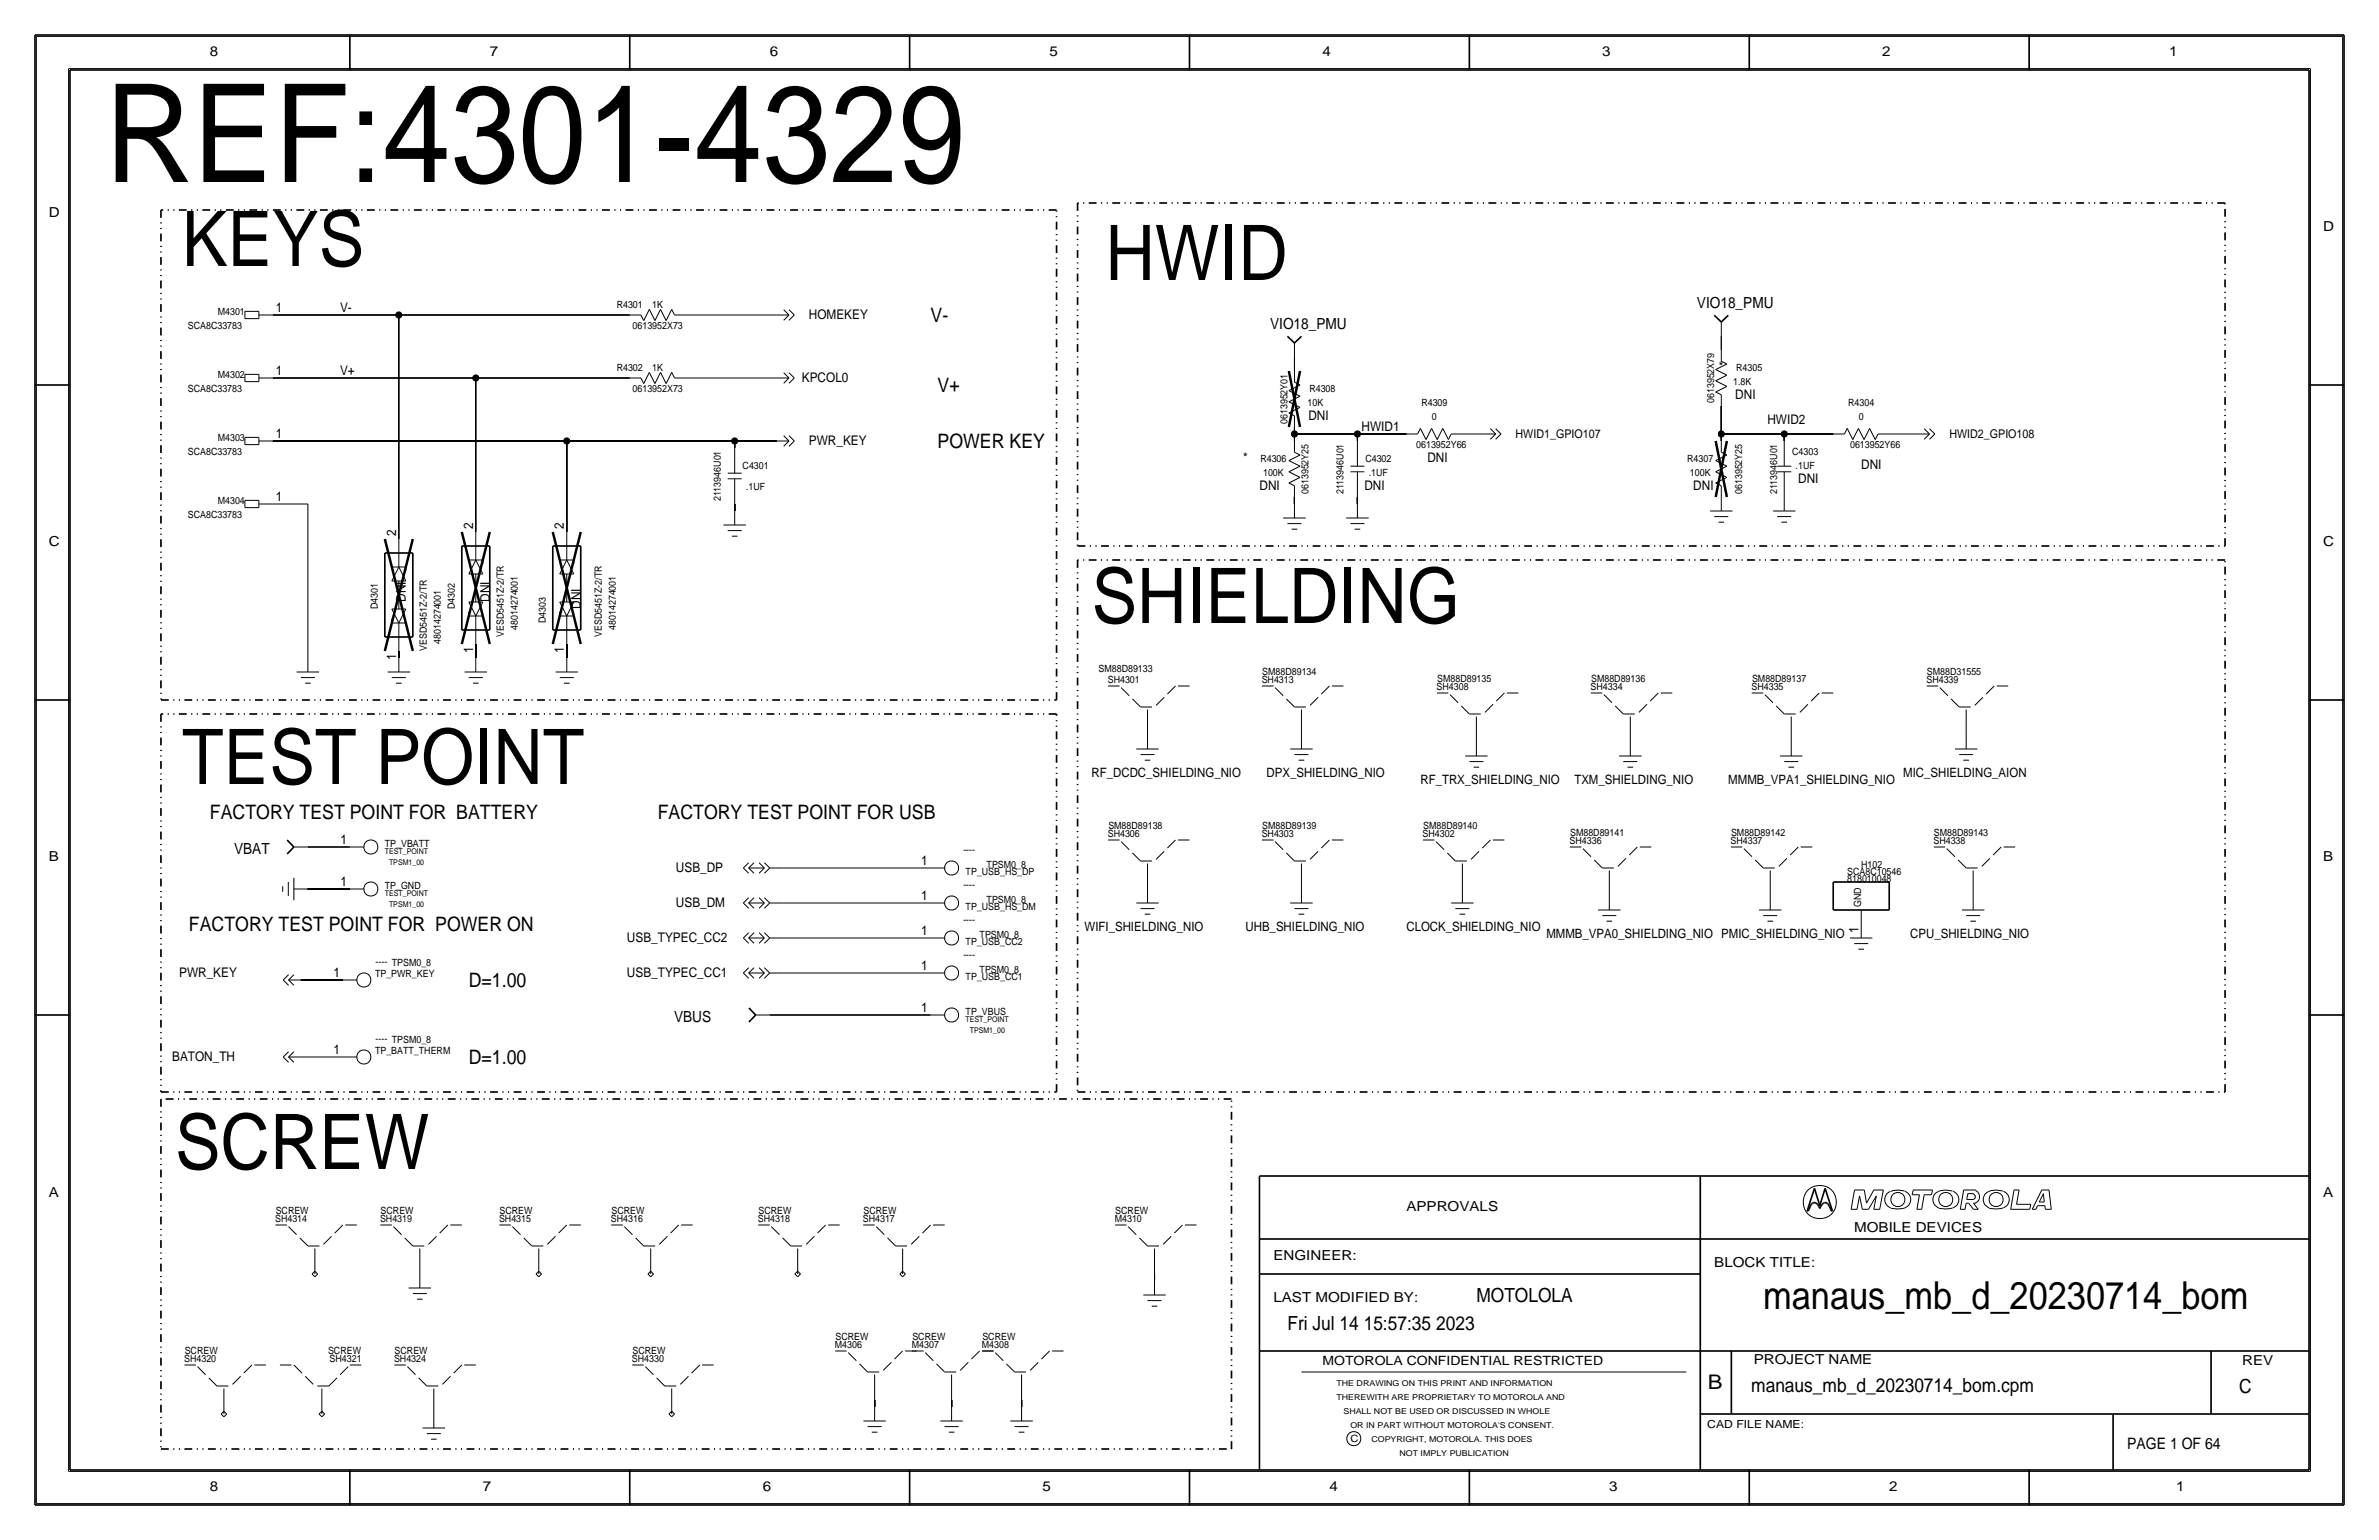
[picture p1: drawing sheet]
<svg xmlns="http://www.w3.org/2000/svg" width="432mm" height="279mm" viewBox="0 0 432 279" stroke-linecap="round" stroke-linejoin="round" font-family="sans-serif">
<defs><g id="words">
<text font-size="24.8" x="19" y="33">REF:4301-4329</text>
<g font-size="13.9">
<text x="33" y="48.3">KEYS</text>
<text x="200.7" y="50.8">HWID</text>
<text x="198.1" y="113">SHIELDING</text>
<text x="33" y="142.2">TEST POINT</text>
<text x="31.8" y="212.1">SCREW</text>
</g>
<text font-size="7" x="320" y="237.5">manaus_mb_d_20230714_bom</text>
<text font-size="3.7" x="310" y="252.1">B</text>
<g font-size="3.6">
<text x="168.9" y="58.4">V-</text>
<text x="170.2" y="71.1">V+</text>
<text x="170.2" y="81.3">POWER KEY</text>
<text x="38.1" y="148.6">FACTORY TEST POINT FOR BATTERY</text>
<text x="119.4" y="148.6">FACTORY TEST POINT FOR USB</text>
<text x="34.3" y="168.9">FACTORY TEST POINT FOR POWER ON</text>
<text x="85.1" y="179.1">D=1.00</text>
<text x="85.1" y="193">D=1.00</text>
</g>
<g font-size="3.5">
<text x="268" y="236.2">MOTOLOLA</text>
<text x="233.7" y="241.3">Fri Jul 14 15:57:35 2023</text>
<text x="317.9" y="252.6">manaus_mb_d_20230714_bom.cpm</text>
<text x="406.4" y="252.7">C</text>
</g>
<text font-size="2.9" x="386.1" y="262.9">PAGE 1 OF 64</text>
<g font-size="2.8">
<text x="230.5" y="59.7">VIO18_PMU</text>
<text x="308" y="55.9">VIO18_PMU</text>
<text x="42.5" y="154.9">VBAT</text>
<text x="122.4" y="185.4">VBUS</text>
</g>
<g font-size="2.5">
<text x="38.1" y="10.2">8</text>
<text x="88.9" y="10.2">7</text>
<text x="139.7" y="10.2">6</text>
<text x="190.5" y="10.2">5</text>
<text x="240" y="10.2">4</text>
<text x="290.8" y="10.2">3</text>
<text x="341.6" y="10.2">2</text>
<text x="393.7" y="10.2">1</text>
<text x="8.9" y="39.4">D</text>
<text x="421.6" y="41.9">D</text>
<text x="8.9" y="99.1">C</text>
<text x="421.6" y="99.1">C</text>
<text x="8.9" y="156.2">B</text>
<text x="421.6" y="156.2">B</text>
<text x="8.9" y="217.2">A</text>
<text x="255.3" y="219.7">APPROVALS</text>
<text x="421.6" y="217.2">A</text>
<text x="336.5" y="223.5">MOBILE DEVICES</text>
<text x="231.1" y="228.6">ENGINEER:</text>
<text x="311.1" y="229.9">BLOCK TITLE:</text>
<text x="231.1" y="236.2">LAST MODIFIED BY:</text>
<text x="318.3" y="247.5">PROJECT NAME</text>
<text x="407" y="247.6">REV</text>
<text x="38.1" y="270.5">8</text>
<text x="87.6" y="270.5">7</text>
<text x="138.4" y="270.5">6</text>
<text x="189.2" y="270.5">5</text>
<text x="241.3" y="270.5">4</text>
<text x="292.1" y="270.5">3</text>
<text x="342.9" y="270.5">2</text>
<text x="395" y="270.5">1</text>
</g>
<g font-size="2.4">
<text x="50" y="56.6">1</text>
<text x="61.7" y="56.6">V-</text>
<text x="146.8" y="57.9">HOMEKEY</text>
<text x="50" y="68.1">1</text>
<text x="61.7" y="68.1">V+</text>
<text x="145.5" y="69.3">KPCOL0</text>
<text x="312" y="67.3">*</text>
<text x="237.5" y="76.2">DNI</text>
<text x="315" y="72.4">DNI</text>
<text x="320.8" y="77">HWID2</text>
<text x="50" y="79.5">1</text>
<text x="146.8" y="80.8">PWR_KEY</text>
<text x="225.6" y="83.8">*</text>
<text x="247.1" y="78.2">HWID1</text>
<text x="259.1" y="83.8">DNI</text>
<text x="228.6" y="88.9">DNI</text>
<text x="247.6" y="88.9">DNI</text>
<text x="307.3" y="88.9">DNI</text>
<text x="326.4" y="87.6">DNI</text>
<text x="337.8" y="85.1">DNI</text>
<text x="50" y="90.9">1</text>
<text x="71.9" y="97.3" transform="rotate(-90 71.9 97.3)">2</text>
<text x="85.9" y="96" transform="rotate(-90 85.9 96)">2</text>
<text x="102.4" y="96" transform="rotate(-90 102.4 96)">2</text>
<text x="73.7" y="109.2" transform="rotate(-90 73.7 109.2)">DNI</text>
<text x="88.9" y="109.2" transform="rotate(-90 88.9 109.2)">DNI</text>
<text x="105.4" y="110.5" transform="rotate(-90 105.4 110.5)">DNI</text>
<text x="71.9" y="119.8" transform="rotate(-90 71.9 119.8)">1</text>
<text x="85.9" y="118.5" transform="rotate(-90 85.9 118.5)">1</text>
<text x="102.4" y="118.5" transform="rotate(-90 102.4 118.5)">1</text>
<text x="61.8" y="153.2">1</text>
<text x="61.8" y="160.8">1</text>
<text x="122.7" y="158.2">USB_DP</text>
<text x="167.2" y="157">1</text>
<text x="122.7" y="164.6">USB_DM</text>
<text x="167.2" y="163.3">1</text>
<text x="113.8" y="170.9">USB_TYPEC_CC2</text>
<text x="167.2" y="169.7">1</text>
<text x="337.3" y="169.3" transform="rotate(-90 337.3 169.3)">1</text>
<text x="32.5" y="177.3">PWR_KEY</text>
<text x="60.5" y="177.3">1</text>
<text x="113.8" y="177.3">USB_TYPEC_CC1</text>
<text x="167.2" y="176">1</text>
<text x="167.2" y="183.6">1</text>
<text x="60.5" y="191.3">1</text>
<text x="31.2" y="192.5">BATON_TH</text>
</g>
<g font-size="2.3">
<text x="198.1" y="141">RF_DCDC_SHIELDING_NIO</text>
<text x="229.9" y="141">DPX_SHIELDING_NIO</text>
<text x="257.8" y="142.2">RF_TRX_SHIELDING_NIO</text>
<text x="285.8" y="142.2">TXM_SHIELDING_NIO</text>
<text x="313.7" y="142.2">MMMB_VPA1_SHIELDING_NIO</text>
<text x="345.4" y="141">MIC_SHIELDING_AION</text>
<text x="196.8" y="168.9">WIFI_SHIELDING_NIO</text>
<text x="226.1" y="168.9">UHB_SHIELDING_NIO</text>
<text x="255.3" y="168.9">CLOCK_SHIELDING_NIO</text>
<text x="280.7" y="170.2">MMMB_VPA0_SHIELDING_NIO PMIC_SHIELDING_NIO</text>
<text x="346.7" y="170.2">CPU_SHIELDING_NIO</text>
<text x="240" y="247.6">MOTOROLA CONFIDENTIAL RESTRICTED</text>
</g>
<g font-size="2.2">
<text x="275.1" y="79.5">HWID1_GPIO107</text>
<text x="353.8" y="79.5">HWID2_GPIO108</text>
</g>
<text font-size="2" x="309.9" y="259.1">CAD FILE NAME:</text>
<g font-size="1.8">
<text x="34.1" y="59.7">SCA8C33783</text>
<text x="39.5" y="57.1">M4301</text>
<text x="111.9" y="55.9">R4301</text>
<text x="114.8" y="59.7">0613952X73</text>
<text x="118.4" y="55.9">1K</text>
<text x="34.1" y="71.1">SCA8C33783</text>
<text x="39.5" y="68.6">M4302</text>
<text x="111.9" y="67.3">R4302</text>
<text x="114.8" y="71.1">0613952X73</text>
<text x="118.4" y="67.3">1K</text>
<text x="237.7" y="71.1">R4308</text>
<text x="314.6" y="69.8">1.8K</text>
<text x="315.1" y="67.3">R4305</text>
<text x="233.7" y="77" transform="rotate(-90 233.7 77)">0613952Y01</text>
<text x="237.3" y="73.7">10K</text>
<text x="258" y="73.7">R4309</text>
<text x="259.9" y="76.2">0</text>
<text x="311.1" y="73.1" transform="rotate(-90 311.1 73.1)">0613952X79</text>
<text x="335.4" y="73.7">R4304</text>
<text x="337.4" y="76.2">0</text>
<text x="34.1" y="82.5">SCA8C33783</text>
<text x="39.5" y="80">M4303</text>
<text x="228.8" y="83.8">R4306</text>
<text x="247.8" y="83.8">C4302</text>
<text x="257.1" y="81.3">0613952Y66</text>
<text x="306.2" y="83.8">R4307</text>
<text x="325.3" y="82.5">C4303</text>
<text x="335.8" y="81.3">0613952Y66</text>
<text x="134.8" y="85.1">C4301</text>
<text x="135.4" y="88.9">.1UF</text>
<text x="229.3" y="86.4">100K</text>
<text x="237.5" y="89.7" transform="rotate(-90 237.5 89.7)">0613952Y25</text>
<text x="243.8" y="89.7" transform="rotate(-90 243.8 89.7)">2113946U01</text>
<text x="248.4" y="86.4">.1UF</text>
<text x="306.7" y="86.4">100K</text>
<text x="316.2" y="89.7" transform="rotate(-90 316.2 89.7)">0613952Y25</text>
<text x="322.6" y="89.7" transform="rotate(-90 322.6 89.7)">2113946U01</text>
<text x="325.9" y="85.1">.1UF</text>
<text x="34.1" y="94">SCA8C33783</text>
<text x="39.5" y="91.4">M4304</text>
<text x="130.8" y="91" transform="rotate(-90 130.8 91)">2113946U01</text>
<text x="68.6" y="110.5" transform="rotate(-90 68.6 110.5)">D4301</text>
<text x="82.5" y="110.5" transform="rotate(-90 82.5 110.5)">D4302</text>
<text x="99.1" y="113" transform="rotate(-90 99.1 113)">D4303</text>
<text x="77.5" y="118.1" transform="rotate(-90 77.5 118.1)">VESD5451Z-2/TR</text>
<text x="80" y="116.8" transform="rotate(-90 80 116.8)">48014274001</text>
<text x="91.4" y="115.6" transform="rotate(-90 91.4 115.6)">VESD5451Z-2/TR</text>
<text x="94" y="114.3" transform="rotate(-90 94 114.3)">48014274001</text>
<text x="109.2" y="115.6" transform="rotate(-90 109.2 115.6)">VESD5451Z-2/TR</text>
<text x="111.8" y="114.3" transform="rotate(-90 111.8 114.3)">48014274001</text>
<text x="199.4" y="121.9">SM88D89133</text>
<text x="201.1" y="124">SH4301</text>
<text x="229" y="124">SH4313</text>
<text x="229.1" y="122.4">SM88D89134</text>
<text x="260.8" y="125.2">SH4308</text>
<text x="260.9" y="123.7">SM88D89135</text>
<text x="288.7" y="125.2">SH4334</text>
<text x="288.8" y="123.7">SM88D89136</text>
<text x="317.9" y="125.2">SH4335</text>
<text x="318" y="123.7">SM88D89137</text>
<text x="349.7" y="124">SH4339</text>
<text x="349.8" y="122.4">SM88D31555</text>
<text x="69.9" y="153.7">TP_VBATT</text>
<text x="174.9" y="154.8">----</text>
<text x="201.1" y="151.9">SH4306</text>
<text x="201.2" y="150.4">SM88D89138</text>
<text x="229" y="151.9">SH4303</text>
<text x="229.1" y="150.4">SM88D89139</text>
<text x="258.2" y="151.9">SH4302</text>
<text x="258.3" y="150.4">SM88D89140</text>
<text x="284.9" y="153.2">SH4336</text>
<text x="285" y="151.6">SM88D89141</text>
<text x="314.1" y="153.2">SH4337</text>
<text x="314.2" y="151.6">SM88D89142</text>
<text x="350.9" y="153.2">SH4338</text>
<text x="351" y="151.6">SM88D89143</text>
<text x="69.9" y="161.3">TP_GND</text>
<text x="174.9" y="161.2">----</text>
<text x="175.3" y="158.8">TP_USB_HS_DP</text>
<text x="179.1" y="157.5">TPSM0_8</text>
<text x="335.3" y="160">818010048</text>
<text x="335.3" y="158.8">SCA8C10546</text>
<text x="337.8" y="157.5">H102</text>
<text x="174.9" y="167.5">----</text>
<text x="175.3" y="165.1">TP_USB_HS_DM</text>
<text x="179.1" y="163.8">TPSM0_8</text>
<text x="337.8" y="164.6" transform="rotate(-90 337.8 164.6)">GND</text>
<text x="174.9" y="173.9">----</text>
<text x="175.3" y="171.5">TP_USB_CC2</text>
<text x="177.8" y="170.2">TPSM0_8</text>
<text x="68.1" y="177.2">TP_PWR_KEY</text>
<text x="68.2" y="175.2">---- TPSM0_8</text>
<text x="175.3" y="177.8">TP_USB_CC1</text>
<text x="177.8" y="176.5">TPSM0_8</text>
<text x="175.3" y="184.2">TP_VBUS</text>
<text x="68.1" y="191.2">TP_BATT_THERM</text>
<text x="68.2" y="189.1">---- TPSM0_8</text>
<text x="49.9" y="221.7">SH4314</text>
<text x="50" y="220.2">SCREW</text>
<text x="69" y="221.7">SH4319</text>
<text x="69.1" y="220.2">SCREW</text>
<text x="90.6" y="221.7">SH4315</text>
<text x="90.7" y="220.2">SCREW</text>
<text x="110.9" y="221.7">SH4316</text>
<text x="111" y="220.2">SCREW</text>
<text x="137.6" y="221.7">SH4318</text>
<text x="137.7" y="220.2">SCREW</text>
<text x="156.6" y="221.7">SH4317</text>
<text x="156.7" y="220.2">SCREW</text>
<text x="202.3" y="221.7">M4310</text>
<text x="202.4" y="220.2">SCREW</text>
<text x="33.5" y="245.6">SCREW</text>
<text x="59.5" y="245.6">SCREW</text>
<text x="71.6" y="245.6">SCREW</text>
<text x="114.8" y="245.6">SCREW</text>
<text x="151.5" y="244.6">M4306</text>
<text x="151.6" y="243.1">SCREW</text>
<text x="165.5" y="244.6">M4307</text>
<text x="165.6" y="243.1">SCREW</text>
<text x="178.2" y="244.6">M4308</text>
<text x="178.3" y="243.1">SCREW</text>
<text x="33.4" y="247.1">SH4320</text>
<text x="59.8" y="247.1">SH4321</text>
<text x="71.5" y="247.1">SH4324</text>
<text x="114.7" y="247.1">SH4330</text>
<text x="245.1" y="261.6">C</text>
</g>
<g font-size="1.5">
<text x="242.6" y="251.5">THE DRAWING ON THIS PRINT AND INFORMATION</text>
<text x="242.6" y="254">THEREWITH ARE PROPRIETARY TO MOTOROLA AND</text>
<text x="243.8" y="256.5">SHALL NOT BE USED OR DISCUSSED IN WHOLE</text>
<text x="245.1" y="259.1">OR IN PART WITHOUT MOTOROLA'S CONSENT.</text>
<text x="248.9" y="261.6">COPYRIGHT, MOTOROLA. THIS DOES</text>
<text x="254" y="264.2">NOT IMPLY PUBLICATION</text>
</g>
<g font-size="1.4">
<text x="69.8" y="154.9">TEST_POINT</text>
<text x="70.6" y="156.9">TPSM1_00</text>
<text x="69.9" y="162.6">TEST_POINT</text>
<text x="70.6" y="164.5">TPSM1_00</text>
<text x="175.3" y="185.4">TEST_POINT</text>
<text x="176" y="187.4">TPSM1_00</text>
</g>
</g></defs>
<!-- layer: Nets -->
<g fill="none" stroke="#000" stroke-width=".18">
<path d="M49.5 57.2h22.9zM72.4 57.2v40.6zM72.4 57.2h41.9zM124.5 57.2h16.5zM49.5 68.6h36.9zM86.4 68.6v27.9zM86.4 68.6h27.9zM124.5 68.6h16.5zM234.9 77.5v1.2zM234.9 78.7v1.3zM234.9 78.7h11.5zM234.9 64.8v2.5z"/>
<path d="M246.4 78.7v1.3zM246.4 78.7h8.9zM265.4 78.7h3.8zM312.4 78.7v1.3zM312.4 73.7v5zM312.4 78.7h11.4zM312.4 61v2.5zM323.8 78.7v1.3zM323.8 78.7h8.9zM342.9 78.7h5.1zM49.5 80h53.4zM49.5 91.4h6.4z"/>
<path d="M55.9 91.4v28zM102.9 80v16.5zM102.9 80h30.4zM133.3 80v1.3zM133.3 80h7.7zM133.3 91.4v1.3zM234.9 90.2v1.2zM246.4 90.2v1.2zM72.4 118.1v1.3zM86.4 116.8v2.6zM102.9 116.8v2.6zM142.2 157.5h26.7z"/>
<path d="M54.6 177.8h7.6zM142.2 170.2h26.7zM142.2 176.5h26.7zM142.2 163.8h26.7zM54.6 191.8h7.6zM209.5 231.1v1.3zM158.7 254v1.3zM172.7 254v1.3zM185.4 254v1.3z"/>
</g>
<g fill="none" stroke="#000" stroke-width=".3" stroke-dasharray="1.4 .8 .2 .8 .2 .8" stroke-linecap="butt">
<path d="M29.2 38.1v88.9M191.8 38.1h-162.6M195.6 36.8v62.3M403.9 36.8h-208.3M195.6 99.1h208.3M403.9 99.1v-62.3M195.6 101.6v96.5M403.9 101.6h-208.3M29.2 127h162.6M29.2 129.5v68.6M191.8 127v-88.9M191.8 129.5h-162.6"/>
<path d="M29.2 199.4v63.5M29.2 198.1h162.6M191.8 198.1v-68.6M195.6 198.1h208.3M223.5 199.4h-194.3M403.9 198.1v-96.5M29.2 262.9h194.3M223.5 262.9v-63.5"/>
</g>
<path d="M55.9 153.7h7.6zM55.9 161.3h7.6zM139.7 184.1h29.2z" fill="none" stroke="#000" stroke-width=".3"/>
<g fill="#000" stroke="#000" stroke-width=".18">
<circle cx="72.4" cy="57.1" r=".56"/>
<circle cx="86.4" cy="68.6" r=".56"/>
<circle cx="234.9" cy="78.7" r=".56"/>
<circle cx="246.4" cy="78.7" r=".56"/>
<circle cx="312.4" cy="78.7" r=".56"/>
<circle cx="323.8" cy="78.7" r=".56"/>
<circle cx="102.9" cy="80" r=".56"/>
<circle cx="133.3" cy="80" r=".56"/>
</g>
<!-- layer: Components -->
<g fill="none" stroke="#000" stroke-width=".18">
<path d="M44.4 56.5h2.6zM44.4 57.8h2.6zM44.4 56.5v1.3zM47 57.2h2.5zM47 56.5v1.3zM114.3 57.2h2zM116.3 57.2l.5 1zM117.9 56.1l1 2.1zM117.9 56.1l-1.1 2.1zM119.9 56.1l1 2.1zM119.9 56.1l-1 2.1zM121.9 56.1l.5 1.1z"/>
<path d="M121.9 56.1l-1 2.1zM122.4 57.2h2.1zM141 57.2h2.2zM142.2 56.2l1 1zM143.2 56.2l1 1zM143.2 58.1l1-.9zM143.2 57.2l-1 .9zM312.4 58.4v2.6zM44.4 79.3h2.6zM44.4 79.3v1.4zM44.4 67.9h2.6zM44.4 69.2h2.6z"/>
<path d="M44.4 67.9v1.3zM47 79.3v1.4zM47 68.6h2.5zM47 67.9v1.3zM114.3 68.6h2zM116.3 68.6l.5 1zM117.9 67.6l1 2zM117.9 67.6l-1.1 2zM119.9 67.6l1 2zM119.9 67.6l-1 2zM121.9 67.6l.5 1zM121.9 67.6l-1 2z"/>
<path d="M122.4 68.6h2.1zM141 68.6h2.2zM142.2 79l1 1zM142.2 67.6l1 1zM142.2 69.5l1-.9zM143.2 79l1 1zM143.2 67.6l1 1zM143.2 69.5l1-.9zM233.9 74.9l1 .5zM233.9 74.9l2.1-1zM233.9 72.9l2.1 1zM233.9 72.9l2.1-1z"/>
<path d="M233.9 70.9l2.1 1zM233.9 70.9l2.1-1.1zM234.9 62.2v2.6zM234.9 67.3v2zM234.9 75.4v2.1zM234.9 69.3l1.1 .5zM255.3 78.7h2zM257.8 77.7l-.5 1zM257.8 77.7l1 2.1zM259.8 77.7l-1 2.1zM259.8 77.7l1.1 2.1zM261.9 77.7l-1 2.1z"/>
<path d="M261.9 77.7l1 2.1zM263.4 78.7h2zM263.4 78.7l-.5 1.1zM269.2 78.7h2.3zM270.5 77.8l1 .9zM270.5 79.7l1-1zM271.5 77.8l.9 .9zM272.4 78.7l-.9 1zM311.4 71.1l1 .5zM311.4 71.1l2-1zM311.4 69.1l2 1zM311.4 69.1l2-1z"/>
<path d="M311.4 67.1l2 1zM311.4 67.1l2-1.1zM312.4 63.5v2zM312.4 71.6v2.1zM312.4 65.5l1 .5zM332.7 78.7h2.1zM335.3 77.7l-.5 1zM335.3 77.7l1 2.1zM337.3 77.7l-1 2.1zM337.3 77.7l1 2.1zM339.3 77.7l-1 2.1zM339.3 77.7l1.1 2.1z"/>
<path d="M340.9 78.7h2zM340.9 78.7l-.5 1.1zM348 78.7h2.2zM349.2 77.8l1 .9zM350.2 77.8l1 .9zM350.2 79.7l1-1zM350.2 78.7l-1 1zM44.4 90.8h2.6zM44.4 92.1h2.6zM44.4 90.8v1.3zM44.4 80.7h2.6zM47 91.4h2.5z"/>
<path d="M47 90.8v1.3zM47 80h2.5zM72.4 97.8v5.1zM86.4 96.5v5.1zM102.9 96.5v5.1zM131.3 95.2h4.1zM132.1 96.3h2.5zM132.1 85.9h2.5zM132.1 86.9h2.5zM132.8 97.3h1.1zM133.3 92.7v2.5zM133.3 86.9v4.5z"/>
<path d="M133.3 81.3v4.6zM141 80h2.2zM143.2 81l1-1zM143.2 80l-1 1zM232.9 94h4.1zM233.7 95h2.5zM233.9 87.6l1 .5zM233.9 87.6l2.1-1zM233.9 85.6l2.1 1zM233.9 85.6l2.1-1zM233.9 83.6l2.1 1zM233.9 83.6l2.1-1.1z"/>
<path d="M234.4 96h1.1zM234.9 91.4v2.6zM234.9 80v2zM234.9 88.1v2.1zM234.9 82l1.1 .5zM244.3 94h4.1zM245.1 84.6h2.5zM245.1 85.6h2.5zM245.1 95h2.5zM245.9 96h1zM246.4 85.6v4.6zM246.4 80v4.6z"/>
<path d="M246.4 91.4v2.6zM310.4 92.7h4.1zM311.1 93.7h2.6zM311.4 87.6l1 .5zM311.4 87.6l2-1zM311.4 85.6l2 1zM311.4 85.6l2-1zM311.4 83.6l2 1zM311.4 83.6l2-1.1zM311.9 94.7h1zM312.4 80v2zM312.4 88.1v2.1z"/>
<path d="M312.4 82l1 .5zM312.4 90.2v2.5zM321.8 92.7h4.1zM322.6 84.6h2.5zM322.6 85.6h2.5zM322.6 93.7h2.5zM323.3 94.7h1.1zM323.8 85.6v4.6zM323.8 80v4.6zM323.8 90.2v2.5zM55.9 119.4v2.5zM71.1 110.5h2.6z"/>
<path d="M71.1 113h2.6zM71.1 110.5l1.3 2.5zM71.1 112.3v.7zM71.1 105.4h2.6zM71.1 102.9h2.6zM72.4 119.4v2.5zM72.4 113v5.1zM72.4 105.4v5.1zM72.4 102.9l1.3 2.5zM72.4 102.9l-1.3 2.5zM73.7 110.5l-1.3 2.5zM73.7 102.9v.7z"/>
<path d="M85.1 109.2h2.5zM85.1 111.8h2.5zM85.1 109.2l1.3 2.6zM85.1 111v.8zM85.1 104.1h2.5zM85.1 101.6h2.5zM86.4 119.4v2.5zM86.4 111.8v5zM86.4 104.1v5.1zM86.4 101.6l1.2 2.5zM86.4 101.6l-1.3 2.5zM87.6 109.2l-1.2 2.6z"/>
<path d="M87.6 101.6v.8zM101.6 109.2h2.5zM101.6 111.8h2.5zM101.6 109.2l1.3 2.6zM101.6 111v.8zM101.6 104.1h2.5zM101.6 101.6h2.5zM102.9 111.8v5zM102.9 104.1v5.1zM102.9 101.6l1.2 2.5zM102.9 101.6l-1.3 2.5zM102.9 119.4v2.5z"/>
<path d="M104.1 109.2l-1.2 2.6zM104.1 101.6v.8zM53.8 121.9h4.1zM54.6 122.9h2.5zM55.4 124h1zM70.4 121.9h4zM71.1 122.9h2.6zM71.9 124h1zM84.3 121.9h4.1zM85.1 122.9h2.5zM85.9 124h1zM100.8 121.9h4.1z"/>
<path d="M101.6 122.9h2.5zM102.4 124h1zM206.2 135.9h4.1zM207 136.9h2.5zM207.8 137.9h1zM208.3 133.3v2.6zM208.3 130.8v2.5zM234.2 135.9h4.1zM234.9 136.9h2.6zM235.7 137.9h1zM236.2 130.8v2.5zM236.2 133.3v2.6z"/>
<path d="M265.9 137.2h4.1zM266.7 138.2h2.5zM267.5 139.2h1zM268 134.6v2.6zM268 132.1v2.5zM293.9 137.2h4zM294.6 138.2h2.6zM295.4 139.2h1zM295.9 134.6v2.6zM295.9 132.1v2.5zM323.1 137.2h4.1zM323.8 138.2h2.6z"/>
<path d="M324.6 139.2h1zM325.1 132.1v2.5zM325.1 134.6v2.6zM354.8 135.9h4.1zM355.6 136.9h2.5zM356.4 137.9h1zM356.9 133.3v2.6zM356.9 130.8v2.5zM53.3 153.7h2.6zM53.3 159.3v4zM63.5 153.7h2.5zM134.9 157.5l1 .9z"/>
<path d="M134.9 157.5l1-1zM135.9 157.5l1 .9zM135.9 157.5h2.8zM136.9 156.5l-1 1zM137.8 158.4l.9-.9zM137.8 156.5l.9 1zM138.7 158.4l1-.9zM138.7 156.5l1 1zM139.7 157.5h2.5zM168.9 157.5h2.5zM208.3 158.8v2.5zM236.2 158.8v2.5z"/>
<path d="M265.4 158.8v2.5zM51.3 160.8v1zM51.4 177.8l1-1zM51.4 177.8l1 1zM52.3 160v2.6zM52.4 177.8h2.2zM52.4 177.8l.9-1zM52.4 177.8l.9 1zM53.3 161.3h2.6zM62.2 177.8h2.6zM63.5 161.3h2.5zM134.9 163.8l1 1z"/>
<path d="M134.9 163.8l1-.9zM134.9 170.2l1 .9zM134.9 170.2l1-1zM134.9 176.5l1 1zM134.9 176.5l1-.9zM135.9 163.8l1 1zM135.9 163.8h2.8zM135.9 170.2l1 .9zM135.9 170.2h2.8zM135.9 176.5l1 1zM135.9 176.5h2.8zM136.9 162.9l-1 .9z"/>
<path d="M136.9 169.2l-1 1zM136.9 175.6l-1 .9zM137.8 164.8l.9-1zM137.8 162.9l.9 .9zM137.8 171.1l.9-.9zM137.8 169.2l.9 1zM137.8 177.5l.9-1zM137.8 175.6l.9 .9zM138.7 164.8l1-1zM138.7 162.9l1 .9zM138.7 171.1l1-.9zM138.7 169.2l1 1z"/>
<path d="M138.7 177.5l1-1zM138.7 175.6l1 .9zM139.7 163.8h2.5zM139.7 170.2h2.5zM139.7 176.5h2.5zM168.9 163.8h2.5zM168.9 170.2h2.5zM168.9 176.5h2.5zM206.2 163.8h4.1zM207 164.8h2.5zM207.8 165.9h1zM208.3 161.3v2.5z"/>
<path d="M234.2 163.8h4.1zM234.9 164.8h2.6zM235.7 165.9h1zM236.2 161.3v2.5zM263.4 163.8h4.1zM264.2 164.8h2.5zM264.9 165.9h1zM265.4 161.3v2.5zM290.1 165.1h4zM290.8 166.1h2.6zM291.6 167.1h1zM292.1 162.6v2.5z"/>
<path d="M292.1 160v2.6zM319.3 165.1h4zM320 166.1h2.6zM320.8 167.1h1zM321.3 162.6v2.5zM321.3 160v2.6zM335.8 170.2h4.1zM336.5 171.2h2.6zM337.3 172.2h1zM337.8 167.6v2.6zM337.8 165.1v2.5zM356.1 165.1h4.1z"/>
<path d="M356.9 166.1h2.5zM357.6 167.1h1zM358.1 162.6v2.5zM358.1 160v2.6zM51.4 191.8l1-1zM51.4 191.8l1 .9zM52.4 191.8h2.2zM52.4 191.8l.9-1zM52.4 191.8l.9 .9zM62.2 191.8h2.6zM137.2 184.1h2.5zM168.9 184.1h2.5z"/>
<path d="M56.6 231.1l.5-.5zM56.6 231.1l.5 .5zM57.1 228.6v2.5zM57.1 230.6l.6 .5zM57.7 231.1l-.6 .5zM74.2 233.7h4zM74.9 234.7h2.6zM75.7 235.7h1zM76.2 228.6v2.5zM76.2 231.1v2.6zM97.3 231.1l.5-.5zM97.3 231.1l.5 .5z"/>
<path d="M97.8 228.6v2.5zM97.8 230.6l.5 .5zM98.3 231.1l-.5 .5zM117.6 231.1l.5-.5zM117.6 231.1l.5 .5zM118.1 228.6v2.5zM118.1 230.6l.5 .5zM118.6 231.1l-.5 .5zM144.3 231.1l.5-.5zM144.3 231.1l.5 .5zM144.8 228.6v2.5zM144.8 230.6l.5 .5z"/>
<path d="M145.3 231.1l-.5 .5zM163.3 231.1l.5-.5zM163.3 231.1l.5 .5zM163.8 228.6v2.5zM163.8 230.6l.5 .5zM164.3 231.1l-.5 .5zM207.5 234.9h4.1zM208.3 236h2.5zM209 237h1.1zM209.5 232.4v2.5zM209.5 228.6v2.5zM40.1 256.5l.5-.5z"/>
<path d="M40.1 256.5l.5 .5zM40.6 254v2.5zM40.6 256l.5 .5zM40.6 257l.5-.5zM57.9 256.5l.5-.5zM57.9 256.5l.5 .5zM58.4 254v2.5zM58.4 256l.5 .5zM58.4 257l.5-.5zM76.7 259.1h4.1zM78.7 256.5v2.6zM78.7 254v2.5z"/>
<path d="M121.4 256.5l.5-.5zM121.4 256.5l.5 .5zM121.9 254v2.5zM121.9 256l.5 .5zM121.9 257l.5-.5zM156.7 257.8h4.1zM157.5 258.8h2.5zM158.2 259.8h1.1zM158.7 251.5v2.5zM158.7 255.3v2.5zM170.7 257.8h4.1zM171.4 258.8h2.6z"/>
<path d="M172.2 259.8h1zM172.7 251.5v2.5zM172.7 255.3v2.5zM183.4 257.8h4.1zM184.1 258.8h2.6zM184.9 259.8h1zM185.4 251.5v2.5zM185.4 255.3v2.5zM77.5 260.1h2.5zM78.2 261.1h1z"/>
<circle cx="67.3" cy="153.7" r="1.28"/>
<circle cx="172.7" cy="157.5" r="1.28"/>
<circle cx="66" cy="177.8" r="1.28"/>
<circle cx="67.3" cy="161.3" r="1.28"/>
<circle cx="172.7" cy="176.5" r="1.28"/>
<circle cx="172.7" cy="170.2" r="1.28"/>
<circle cx="172.7" cy="163.8" r="1.28"/>
<circle cx="66" cy="191.8" r="1.28"/>
<circle cx="172.7" cy="184.2" r="1.28"/>
</g>
<g fill="none" stroke="#000" stroke-width=".18" stroke-dasharray="2.1 .8" stroke-linecap="butt">
<path d="M203.2 124.5h-2.5M207 128.3h2.5M207 128.3l-3.8-3.8M208.3 130.8v-2.5M213.4 124.5l-3.9 3.8M215.9 124.5h-2.5M231.1 124.5h-2.5M234.9 128.3h2.6M234.9 128.3l-3.8-3.8M236.2 130.8v-2.5M241.3 124.5l-3.8 3.8M243.8 124.5h-2.5"/>
<path d="M262.9 125.7h-2.6M266.7 129.5h2.5M266.7 129.5l-3.8-3.8M268 132.1v-2.6M273 125.7l-3.8 3.8M275.6 125.7h-2.6M290.8 125.7h-2.5M294.6 129.5h2.6M294.6 129.5l-3.8-3.8M295.9 132.1v-2.6M301 125.7l-3.8 3.8M303.5 125.7h-2.5"/>
<path d="M320 125.7h-2.5M323.8 129.5h2.6M323.8 129.5l-3.8-3.8M325.1 132.1v-2.6M330.2 125.7l-3.8 3.8M332.7 125.7h-2.5M351.8 124.5h-2.6M355.6 128.3h2.5M355.6 128.3l-3.8-3.8M356.9 130.8v-2.5M361.9 124.5l-3.8 3.8M364.5 124.5h-2.6"/>
<path d="M203.2 152.4h-2.5M207 156.2h2.5M207 156.2l-3.8-3.8M208.3 158.8v-2.6M213.4 152.4l-3.9 3.8M215.9 152.4h-2.5M231.1 152.4h-2.5M234.9 156.2h2.6M234.9 156.2l-3.8-3.8M236.2 158.8v-2.6M241.3 152.4l-3.8 3.8M243.8 152.4h-2.5"/>
<path d="M260.3 152.4h-2.5M264.2 156.2h2.5M264.2 156.2l-3.9-3.8M265.4 158.8v-2.6M270.5 152.4l-3.8 3.8M273 152.4h-2.5M287 153.7h-2.5M290.8 157.5h2.6M290.8 157.5l-3.8-3.8M297.2 153.7l-3.8 3.8M299.7 153.7h-2.5M316.2 153.7h-2.5"/>
<path d="M320 157.5h2.6M320 157.5l-3.8-3.8M326.4 153.7l-3.8 3.8M328.9 153.7h-2.5M353.1 153.7h-2.6M356.9 157.5h2.5M356.9 157.5l-3.8-3.8M363.2 153.7l-3.8 3.8M365.8 153.7h-2.6M292.1 160v-2.5M321.3 160v-2.5M358.1 160v-2.5"/>
<path d="M52.1 222.2h-2.6M55.9 226.1h2.5M55.9 226.1l-3.8-3.9M57.1 228.6v-2.5M62.2 222.2l-3.8 3.9M64.8 222.2h-2.6M71.1 222.2h-2.5M74.9 226.1h2.6M74.9 226.1l-3.8-3.9M76.2 228.6v-2.5M81.3 222.2l-3.8 3.9M83.8 222.2h-2.5"/>
<path d="M92.7 222.2h-2.5M96.5 226.1h2.6M96.5 226.1l-3.8-3.9M97.8 228.6v-2.5M102.9 222.2l-3.8 3.9M105.4 222.2h-2.5M113 222.2h-2.5M116.8 226.1h2.6M116.8 226.1l-3.8-3.9M118.1 228.6v-2.5M123.2 222.2l-3.8 3.9M125.7 222.2h-2.5"/>
<path d="M139.7 222.2h-2.5M143.5 226.1h2.5M143.5 226.1l-3.8-3.9M144.8 228.6v-2.5M149.9 222.2l-3.9 3.9M152.4 222.2h-2.5M158.7 222.2h-2.5M162.6 226.1h2.5M162.6 226.1l-3.9-3.9M163.8 228.6v-2.5M168.9 222.2l-3.8 3.9M171.4 222.2h-2.5"/>
<path d="M204.5 222.2h-2.6M208.3 226.1h2.5M208.3 226.1l-3.8-3.9M209.5 228.6v-2.5M214.6 222.2l-3.8 3.9M217.2 222.2h-2.6M35.6 247.6h-2.6M39.4 251.5h2.5M39.4 251.5l-3.8-3.9M40.6 254v-2.5M45.7 247.6l-3.8 3.9M48.3 247.6h-2.6"/>
<path d="M50.8 247.6h2.5M53.3 247.6l3.8 3.9M58.4 254v-2.5M59.7 251.5h-2.6M59.7 251.5l3.8-3.9M63.5 247.6h2.5M73.7 247.6h-2.6M77.5 251.5h2.5M77.5 251.5l-3.8-3.9M78.7 254v-2.5M83.8 247.6l-3.8 3.9M86.4 247.6h-2.6"/>
<path d="M116.8 247.6h-2.5M120.6 251.5h2.6M120.6 251.5l-3.8-3.9M121.9 254v-2.5M127 247.6l-3.8 3.9M129.5 247.6h-2.5M153.7 245.1h-2.6M157.5 248.9h2.5M157.5 248.9l-3.8-3.8M158.7 251.5v-2.6M163.8 245.1l-3.8 3.8M166.4 245.1h-2.6"/>
<path d="M167.6 245.1h-2.5M171.4 248.9h2.6M171.4 248.9l-3.8-3.8M172.7 251.5v-2.6M177.8 245.1l-3.8 3.8M180.3 245.1h-2.5M184.1 248.9h2.6M184.1 248.9l-3.8-3.8M185.4 251.5v-2.6M190.5 245.1l-3.8 3.8M193 245.1h-2.5"/>
</g>
<g fill="none" stroke="#000" stroke-width=".3">
<path d="M311.1 57.2l1.3 1.2zM312.4 58.4l1.3-1.2zM233.7 61l1.2 1.2zM234.9 62.2l1.3-1.2zM83.8 99.1v15.2zM83.8 99.1h5.1zM88.9 99.1v15.2zM100.3 99.1v15.2zM100.3 99.1h5.1zM105.4 99.1v15.2zM69.8 100.3v15.3zM69.8 115.6h5.1z"/>
<path d="M69.8 100.3h5.1zM74.9 100.3v15.3zM83.8 114.3h5.1zM100.3 114.3h5.1zM52.1 152.4l1.2 1.3zM53.3 153.7l-1.2 1.2zM332.7 160v5.1zM332.7 160h10.2zM332.7 165.1h10.2zM342.9 160v5.1zM135.9 182.9l1.3 1.2zM137.2 184.1l-1.3 1.3z"/>
</g>
<path d="M233.9 67.3l2.1 10.2zM236 67.3l-2.1 10.2zM69.8 97.8l5.1 20.3zM74.9 97.8l-5.1 20.3zM83.8 96.5l5.1 20.3zM88.9 96.5l-5.1 20.3zM100.3 96.5l5.1 20.3zM105.4 96.5l-5.1 20.3zM311.4 80l2 10.2zM313.4 80l-2 10.2z" fill="none" stroke="#000" stroke-width=".45"/>
<!-- layer: Page Border and Title Block -->
<g fill="none" stroke="#000" stroke-width=".3">
<path d="M6.3 6.4h419.1zM6.3 6.4v266.6zM12.7 12.7h406.4zM12.7 12.7v254zM63.5 6.4v6.3zM114.3 6.4v6.3zM165.1 6.4v6.3zM215.9 6.4v6.3zM266.7 6.4v6.3zM317.5 6.4v6.3zM368.3 6.4v6.3zM419.1 12.7v254z"/>
<path d="M425.4 6.4v266.6zM6.3 69.8h6.4zM419.1 69.8h6.3zM6.3 127h6.4zM419.1 127h6.3zM6.3 184.1h6.4zM419.1 184.1h6.3zM228.6 213.4v53.3zM228.6 213.4h190.5zM308.6 213.4v53.3zM328 219.7h.2zM328.4 219.4l-.2 .3z"/>
<path d="M328.6 218.8l-.2 .6zM328.8 218.5l-.2 .3zM329 218.3l.2-.1zM329 218.3l-.2 .2zM329.2 218.2h.2zM329.3 215.6l1 3.1zM329.3 215.6l-1.3 4.1zM329.4 218.2l.2 .1zM329.6 218.3l.3 .2zM329.9 218.5l.2 .3zM330.1 218.8l.2 .5zM330.5 218.8l-.2 .5z"/>
<path d="M330.8 218.5l-.3 .3zM331 218.3l-.2 .2zM331 218.3l.2-.1zM331.2 218.2h.2zM331.3 215.6l1.3 4.1zM331.3 215.6l-1 3.1zM331.4 218.2l.2 .1zM331.6 218.3l.2 .2zM331.8 218.5l.2 .3zM332 218.8l.3 .6zM332.3 219.4l.1 .3zM332.4 219.7h.2z"/>
<path d="M228.6 224.8h190.5zM228.6 231.1h80zM228.6 245.1h190.5zM308.6 256.5h110.5zM314.2 245.1v11.4zM383.5 256.5v10.2zM401.3 245.1v11.4zM6.3 273h419.1zM12.7 266.7h406.4zM63.5 266.7v6.3zM114.3 266.7v6.3zM165.1 266.7v6.3z"/>
<path d="M215.9 266.7v6.3zM266.7 266.7v6.3zM317.5 266.7v6.3zM368.3 266.7v6.3z"/>
</g>
<g fill="none" stroke="#000" stroke-width=".18">
<path d="M6.6 6.6h418.6zM6.6 6.6v266.2zM12.4 12.4h407zM12.4 12.4v254.6zM419.4 12.4v254.6zM425.2 6.6v266.2zM336 219.4h1.1zM336.6 215.9h1.8zM336.6 215.9l-.6 3.5zM337.5 217l-.4 2.4zM337.5 217l.5 2.4zM338 219.4h1.1z"/>
<path d="M338.4 215.9l.4 2.4zM340.1 215.9l-1.3 2.4zM340.1 215.9h1.7zM340.1 219.4h1.1zM340.6 217l-.5 2.4zM340.6 217l-1.5 2.4zM341.8 215.9l-.6 3.5zM343.1 216.2a1.6 1.6 0 0 0-1 1.5 1.6 1.6 0 0 0 1.1 1.5M345.7 216.1h-.2a4 4 0 0 0-2.3 .1M345.7 216.2a1.59 1.59 0 0 1 1.1 1.5 1.59 1.59 0 0 1-1.1 1.5 5.1 5.1 0 0 1-2.5 0M347.1 216.8h1.3zM347.3 215.9l-.2 .9z"/>
<path d="M347.3 215.9h3.5zM347.9 219.4h.9zM348.4 216.8l-.5 2.6zM349.2 216.8l-.4 2.6zM349.2 216.8h1.4zM350.8 215.9l-.2 .9zM354.4 216.1a3.1 3.1 0 0 0-3.3 .7 1.62 1.62 0 0 0 .8 2.4M354.4 219.2a5.1 5.1 0 0 1-2.5 0M354.5 216.2a1.59 1.59 0 0 1 1 1.5 1.59 1.59 0 0 1-1 1.5M355.8 219.4h.9zM356.4 215.9l-.6 3.5zM356.4 215.9h2.2z"/>
<path d="M356.9 218.3h.4zM356.9 218.3l-.2 1.1zM357 217.6h1.2zM357.2 216.6l-.2 1zM357.2 216.6h1zM357.3 218.3l.9 1.1zM358.1 216.7a.5 .5 0 0 1 .4 .4 .5 .5 0 0 1-.4 .5M358.2 219.4h.9zM358.2 218.3l.9 1.1zM358.2 218.3h.4zM358.5 216a1.24 1.24 0 0 1 .8 1.1 1.24 1.24 0 0 1-.8 1.2M363.5 216.1a3.1 3.1 0 0 0-3.3 .7 1.62 1.62 0 0 0 .8 2.4"/>
<path d="M363.6 219.2a5.1 5.1 0 0 1-2.6 0M363.6 216.2a1.59 1.59 0 0 1 1.1 1.5 1.59 1.59 0 0 1-1.1 1.5M364.9 219.4h3.5zM365.6 215.9l-.7 3.5zM365.6 215.9h.9zM366 218.5h2.6zM366.5 215.9l-.5 2.6zM368.6 218.5l-.2 .9zM368.9 219.4h.6zM369.8 218.7l-.3 .7zM369.8 218.7h1.3zM370.1 218.1h.9z"/>
<path d="M370.6 215.9l-1.7 3.5zM370.6 215.9h1.3zM370.9 216.6l-.8 1.5zM370.9 216.6l.1 1.5zM371.1 218.7l.1 .7zM371.2 219.4h1.1zM371.9 215.9l.4 3.5zM236.2 248.9h69.9zM6.6 272.8h418.6zM12.4 267h407z"/>
<circle cx="330.3" cy="218.1" r="3"/>
<circle cx="344.5" cy="217.6" r="1.28"/>
<circle cx="353.2" cy="217.6" r="1.28"/>
<circle cx="362.3" cy="217.6" r="1.28"/>
<circle cx="245.7" cy="261" r="1.28"/>
</g>
<use href="#words"/>
</svg>
